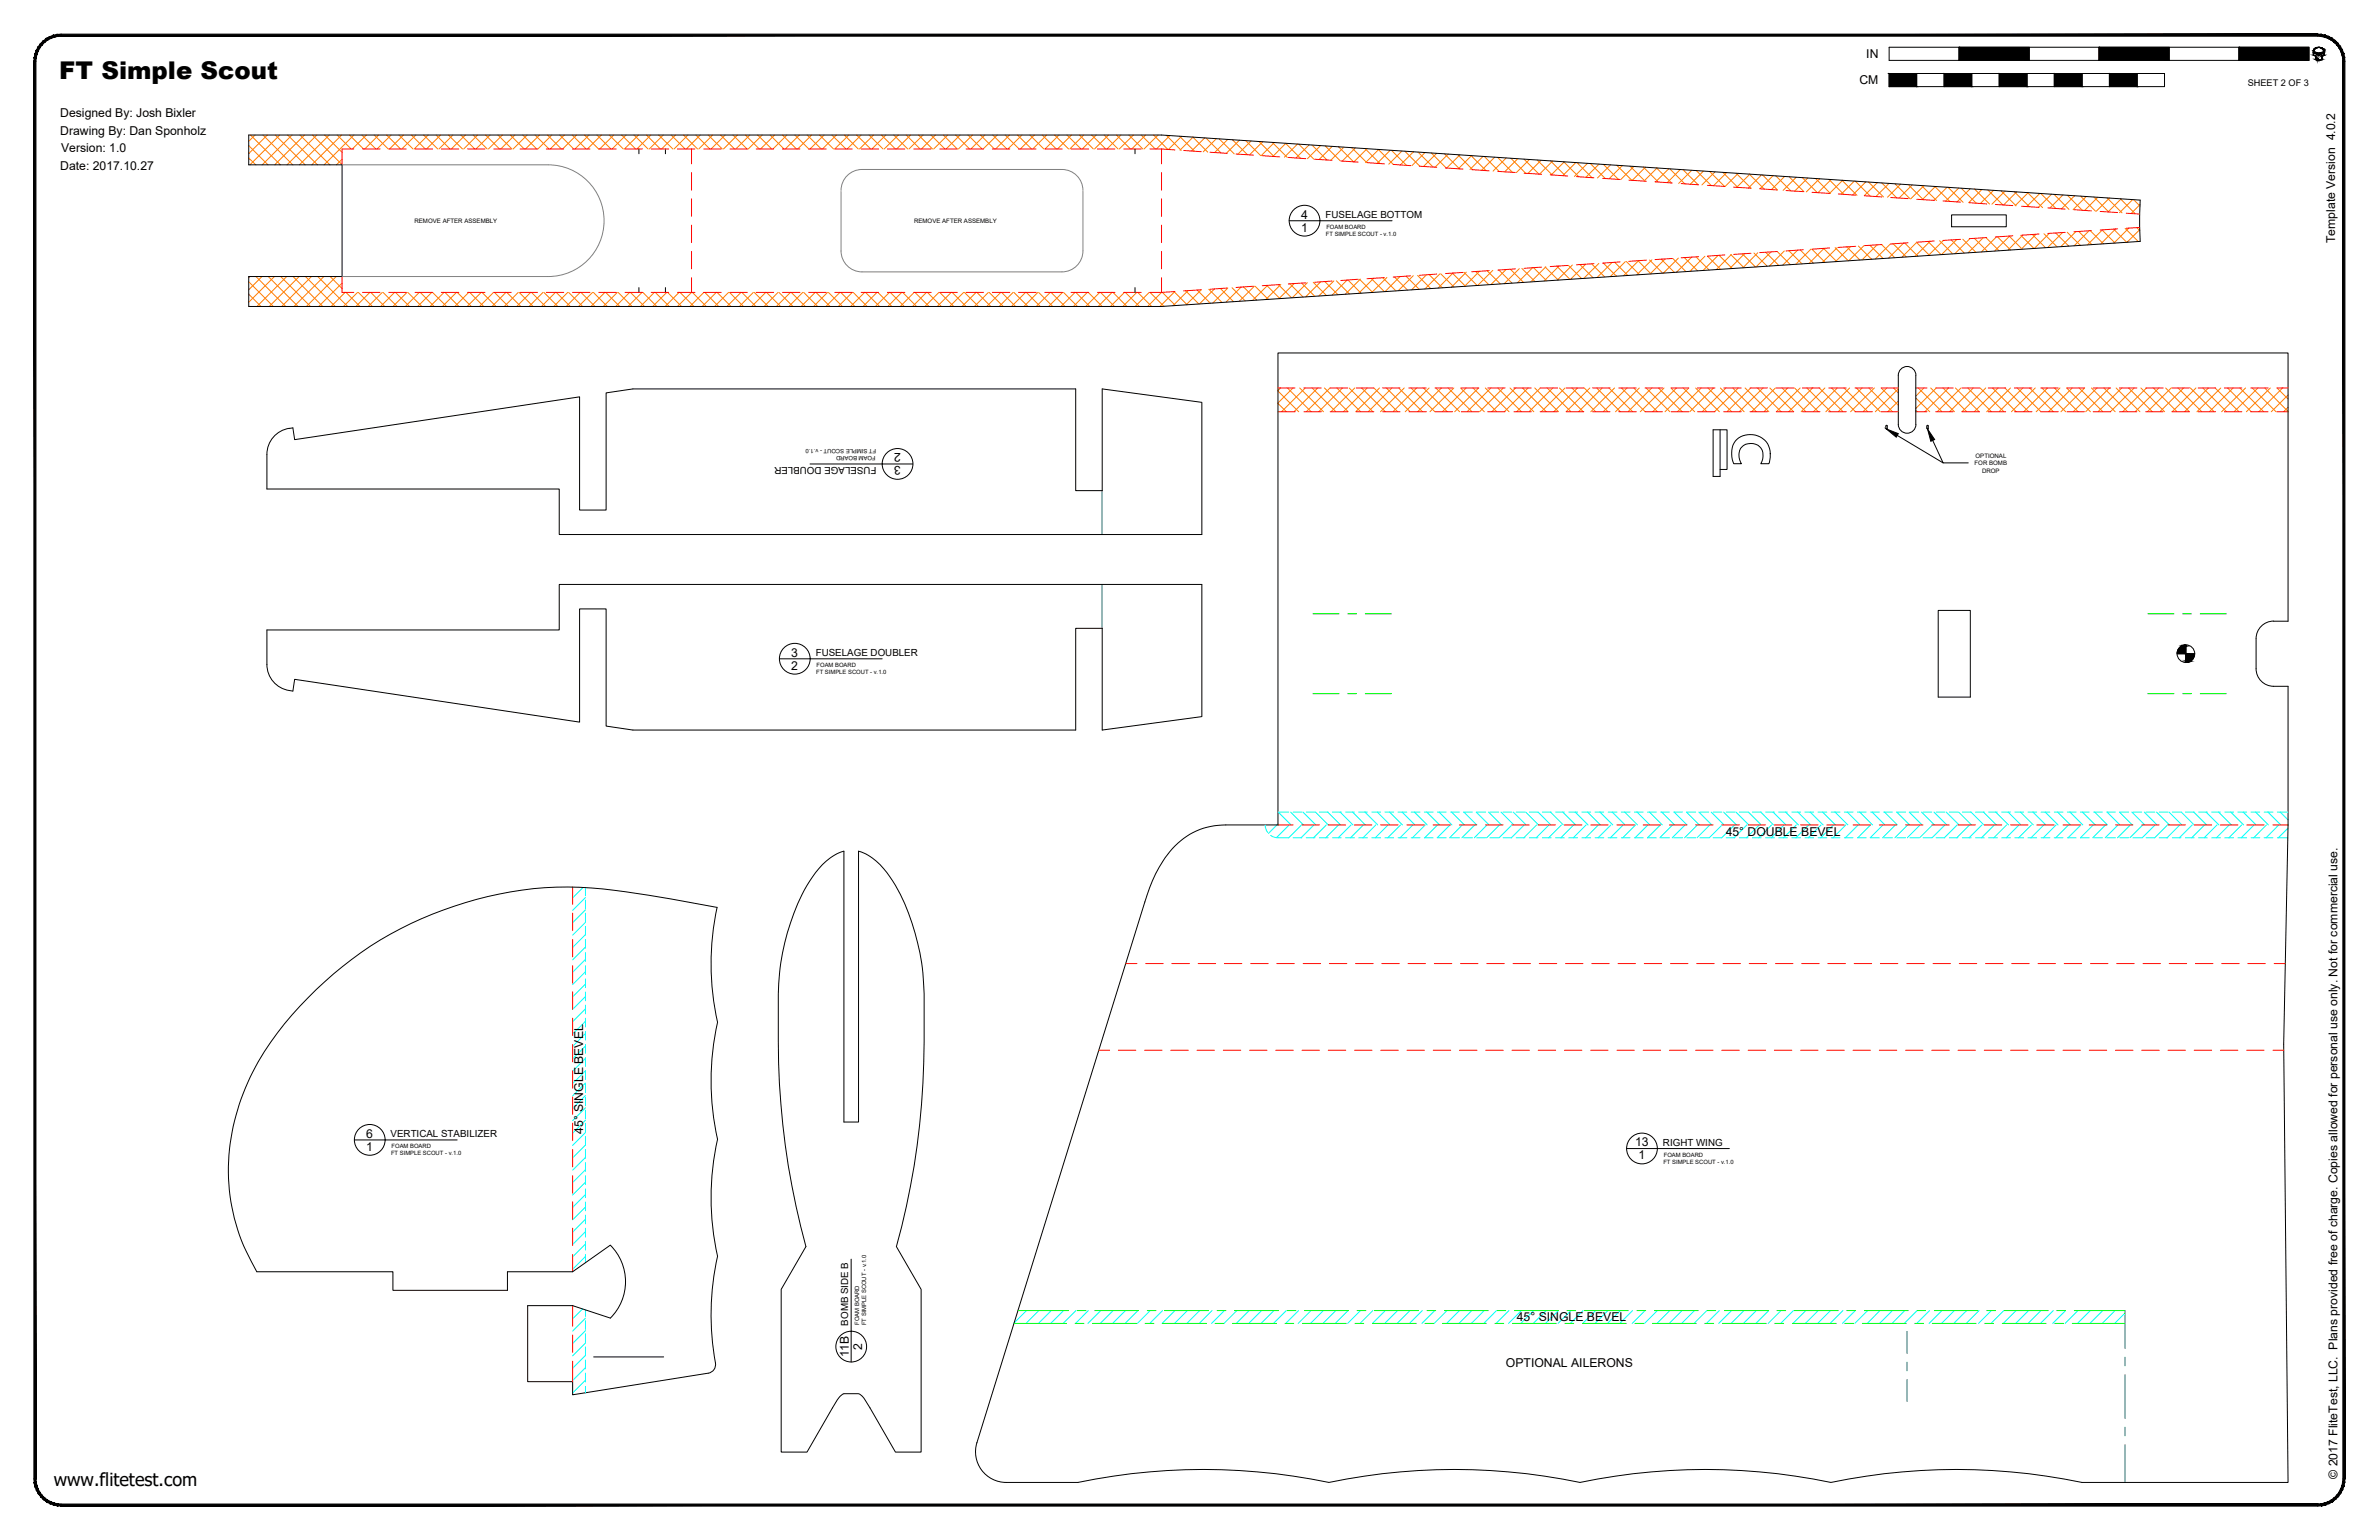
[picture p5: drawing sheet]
<svg xmlns="http://www.w3.org/2000/svg" width="864mm" height="559mm" viewBox="0 0 864 559" stroke-linecap="round" stroke-linejoin="round" font-family="sans-serif">
<defs><g id="words">
<text font-size="8.9" x="21.5" y="28.8">FT Simple Scout</text>
<text font-size="6.6" x="19.5" y="539.1">www.flitetest.com</text>
<g font-size="4.4">
<text x="677.5" y="21.1">IN</text>
<text x="675" y="30.6">CM</text>
<text x="21.9" y="42.5">Designed By: Josh Bixler</text>
<text x="21.9" y="48.9">Drawing By: Dan Sponholz</text>
<text x="22.2" y="55.2">Version: 1.0</text>
<text x="21.9" y="61.6">Date: 2017.10.27</text>
<text x="472.3" y="79.3">4</text>
<text x="472.3" y="84.1">1</text>
<text x="847.7" y="88.2" transform="rotate(-90 847.7 88.2)">Template Version 4.0.2</text>
<text x="327" y="164.4" transform="rotate(-180 327 164.4)">2</text>
<text x="327" y="169.2" transform="rotate(-180 327 169.2)">3</text>
<text x="287.2" y="238.3">3</text>
<text x="287.2" y="243">2</text>
<text x="626.4" y="303.2">45° DOUBLE BEVEL</text>
<text x="133" y="412.8">6</text>
<text x="211.7" y="411.5" transform="rotate(-90 211.7 411.5)">45° SINGLE BEVEL</text>
<text x="133" y="417.6">1</text>
<text x="593.5" y="416">13</text>
<text x="594.8" y="420.7">1</text>
<text x="550.6" y="479.4">45° SINGLE BEVEL</text>
<text x="312.9" y="489.9" transform="rotate(-90 312.9 489.9)">2</text>
<text x="308.2" y="492.6" transform="rotate(-90 308.2 492.6)">11B</text>
<text x="546.7" y="496.1">OPTIONAL AILERONS</text>
<text x="848.5" y="536.6" transform="rotate(-90 848.5 536.6)">© 2017 FliteTest, LLC. Plans provided free of charge. Copies allowed for personal use only. Not for commercial use.</text>
</g>
<g font-size="3.5">
<text x="481.2" y="79">FUSELAGE BOTTOM</text>
<text x="318.2" y="169.5" transform="rotate(-180 318.2 169.5)">FUSELAGE DOUBLER</text>
<text x="296.1" y="237.9">FUSELAGE DOUBLER</text>
<text x="141.8" y="412.5">VERTICAL STABILIZER</text>
<text x="603.7" y="415.7">RIGHT WING</text>
<text x="307.9" y="481" transform="rotate(-90 307.9 481)">BOMB SIDE B</text>
</g>
<text font-size="3.3" x="816" y="31.1">SHEET 2 OF 3</text>
<g font-size="2.2">
<text x="150.5" y="80.9">REMOVE AFTER ASSEMBLY</text>
<text x="331.8" y="80.9">REMOVE AFTER ASSEMBLY</text>
<text x="717.1" y="166.2">OPTIONAL</text>
<text x="716.8" y="168.9">FOR BOMB</text>
<text x="719.5" y="171.6">DROP</text>
</g>
<g font-size="2.1">
<text x="481.5" y="83">FOAM BOARD</text>
<text x="481.3" y="85.6">FT SIMPLE SCOUT - v.1.0</text>
<text x="317.9" y="165.4" transform="rotate(-180 317.9 165.4)">FOAM BOARD</text>
<text x="318.1" y="162.9" transform="rotate(-180 318.1 162.9)">FT SIMPLE SCOUT - v.1.0</text>
<text x="296.3" y="244.6">FT SIMPLE SCOUT - v.1.0</text>
<text x="296.4" y="242">FOAM BOARD</text>
<text x="141.9" y="419.1">FT SIMPLE SCOUT - v.1.0</text>
<text x="142.1" y="416.6">FOAM BOARD</text>
<text x="604" y="419.7">FOAM BOARD</text>
<text x="603.8" y="422.3">FT SIMPLE SCOUT - v.1.0</text>
<text x="311.9" y="480.7" transform="rotate(-90 311.9 480.7)">FOAM BOARD</text>
<text x="314.5" y="480.9" transform="rotate(-90 314.5 480.9)">FT SIMPLE SCOUT - v.1.0</text>
</g>
</g></defs>
<!-- layer: 01 CUT -->
<g fill="none" stroke="#000" stroke-width=".36">
<path d="M90.3 49h331.3l355.3 23.6-.2 5.4 .2 9.6-355.3 23.6h-331.3v-10.9h33.9v-40.5h-33.9zM231.9 54.1v1.7M241.6 54.1v1.7M412 54.1v1.7M708.4 78h19.9v4.3h-19.9zM231.9 104.4v1.7M241.6 104.4v1.7M412 104.4v1.7M695.4 136.2v17.8M695.5 136.2a3.2 3.2 0 0 0-3.2-3.2 3.2 3.2 0 0 0-3.2 3.2v17.8a3.2 3.2 0 0 0 3.2 3.2 3.2 3.2 0 0 0 3.2-3.2M436.2 146l-36.1-4.9v36.9h-9.6v-36.9h-160.8l-9.7 1.5v42.5h-9.6v-41.1l-103.4 15.5-.7-4.2a9.6 9.6 0 0 0-9.4 9.6v12.5h106.1v16.6h233.3v-48M684.6 154.6l.3-.3 .2 .3"/>
<path d="M684.6 154.6v.8l.3 .3 .2-.3v-.8M699.5 154.6l.2-.3 .3 .3M699.5 154.6v.8l.2 .3 .3-.3v-.8M703.6 221.5h11.6v31.4h-11.6zM825.3 225.4h5.3v-97.3h-366.7v171.2h-18.9a26 26 0 0 0-22.8 13 55.1 55.1 0 0 0-6.6 15l-61 196.2M825.4 225.4a6.4 6.4 0 0 0-6.4 6.4v10.9a6.4 6.4 0 0 0 6.4 6.3M825.3 249h5.3v50.3l-1.6 79.6 1.6 159h-74.8a222.6 222.6 0 0 0-91.2 0 222.4 222.4 0 0 0-91 0 222.6 222.6 0 0 0-91.2 0 222.6 222.6 0 0 0-91.1 0h-26a11.1 11.1 0 0 1-10.7-14.4M436.2 260l-36.1 4.9v-36.9h-9.6v36.9h-160.8l-9.7-1.4v-42.6h-9.6v41.1l-103.4-15.5-.7 4.3a9.7 9.7 0 0 1-9.4-9.7v-12.5h106.1v-16.5h233.3v47.9M298.5 313.8a17.4 17.4 0 0 1 7.8-4.9v98.2h5.4v-98.2a20.3 20.3 0 0 1 11.3 9.2 81 81 0 0 1 12.5 42.5 339.7 339.7 0 0 1-3.7 62.4 279.3 279.3 0 0 1-6.4 29.3l9 15.6v59h-9.3l-9.3-16a13 13 0 0 0-3.4-4.8l-.7-.4h-5.4l-.7 .4a13 13 0 0 0-3.4 4.8l-9.2 16h-9.4v-59l9-15.6a281.2 281.2 0 0 1-10.1-74.2v-17.5a81 81 0 0 1 12.5-42.5zM260.5 370.9a98 98 0 0 1-.2-41.7 393.3 393.3 0 0 0-45.7-7 133 133 0 0 0-76.5 18.9 134.4 134.4 0 0 0-44.4 44.2 75.6 75.6 0 0 0-6.8 62.9l2.4 5.8 3.9 7.5h49.4v6.7h41.6v-6.7h23.7l13.6-9.7a18.6 18.6 0 0 1 .1 26.5M260.5 371a97 97 0 0 0 0 42.4 96.9 96.9 0 0 0 0 42.4 101.5 101.5 0 0 0-.8 39.8 3.2 3.2 0 0 1-2.6 2.7M221.6 478.3l-13.7-4.5h-16.4v27.6h16.4v4.7l49.1-7.8"/>
<path d="M215.5 492.4h25.4"/>
</g>
<!-- layer: 23 NOTES -->
<g fill="none" stroke="#000" stroke-width=".36">
<path d="M468 80.1h37.3M624.4 156v16.9h-2.5v-16.9h5v14.3h-2.5M630.5 159.5a7.4 7.4 0 0 1 8.8-.8 7.4 7.4 0 0 1 3.2 8.2l-.4 1.4h-2.9a4.6 4.6 0 0 0-2.7-7.3 4.3 4.3 0 0 0-4.3 1.4 4.3 4.3 0 0 0-.7 4.4l.6 1.5h-2.7a8.5 8.5 0 0 1 1.1-8.8zM688.7 158l16.7 10M701.6 159.8l3.8 8.2h9.1M294 168.4h37.4M282.9 239.1h37.3M790.3 237.2h6.4M793.5 234v6.4M128.6 413.6h37.3M590.5 416.8h37.3M309 456.9v37.3"/>
<circle cx="473.6" cy="80.1" r="5.6"/>
<circle cx="325.8" cy="168.3" r="5.6"/>
<circle cx="288.5" cy="239" r="5.6"/>
<circle cx="793.5" cy="237.2" r="3.2"/>
<circle cx="134.2" cy="413.6" r="5.6"/>
<circle cx="596.1" cy="416.7" r="5.6"/>
<circle cx="309" cy="488.6" r="5.6"/>
</g>
<!-- layer: 05 REFERENCE -->
<g fill="none" stroke="#0f0" stroke-width=".36">
<path d="M476.6 222.7h9.5M489.3 222.7h3.1M495.6 222.7h9.5M779.7 222.7h9.5M792.3 222.7h3.2M798.7 222.7h9.5M476.6 251.7h9.5M489.3 251.7h3.1M495.6 251.7h9.5M779.7 251.7h9.5M792.3 251.7h3.2M798.7 251.7h9.5"/>
<path d="M369.6 475.6h18.3M391 475.6h3.2M397.4 475.6h15.9M416.4 475.6h3.2M422.8 475.6h15.9M441.8 475.6h3.2M448.2 475.6h15.9M467.2 475.6h3.2M473.6 475.6h15.9M492.6 475.6h3.2M499 475.6h15.9M518 475.6h3.2"/>
<path d="M524.4 475.6h15.9M543.4 475.6h3.2M549.8 475.6h15.9M568.8 475.6h3.2M575.2 475.6h15.9M594.2 475.6h3.2M600.6 475.6h15.9M619.6 475.6h3.2M626 475.6h15.9M645 475.6h3.2M651.4 475.6h15.9M670.4 475.6h3.2"/>
<path d="M676.8 475.6h15.9M695.8 475.6h3.2M702.2 475.6h15.9M721.2 475.6h3.2M727.6 475.6h15.9M746.6 475.6h3.2M753 475.6h18.3M771.4 475.6v13.7M368.1 480.2h19M390.3 480.2h3.2M396.6 480.2h15.9M415.7 480.2h3.2"/>
<path d="M422 480.2h15.9M441.1 480.2h3.2M447.4 480.2h15.9M466.5 480.2h3.2M472.8 480.2h15.9M491.9 480.2h3.2M498.2 480.2h15.9M517.3 480.2h3.2M523.6 480.2h15.9M542.7 480.2h3.2M549 480.2h15.9M568.1 480.2h3.2"/>
<path d="M574.4 480.2h15.9M593.5 480.2h3.2M599.8 480.2h15.9M618.9 480.2h3.2M625.2 480.2h15.9M644.3 480.2h3.2M650.7 480.2h15.8M669.7 480.2h3.2M676.1 480.2h15.8M692.3 483.1v8M692.3 494.3v3.1M695.1 480.2h3.2"/>
<path d="M701.5 480.2h15.8M720.5 480.2h3.2M726.9 480.2h15.8M745.9 480.2h3.2M752.3 480.2h19M771.4 492.5v3.1M771.4 498.8v15.9M692.3 500.6v7.9M771.4 517.9v3.1M771.4 524.2v13.7"/>
</g>
<!-- layer: 04 BEVEL -->
<g fill="none" stroke="#0ff" stroke-width=".36">
<path d="M459.3 299.3l.3 1.8 .5 .9M463.5 299.3l-3.1 3.1M463.9 299l.3 .3M463.9 294.7h3.9M464 294.7l4.7 4.6M468 299.3l-4.6 4.6M468.5 294.7l4.7 4.6M469.4 294.7h3.2M472.5 299.3l-4.7 4.7a9.1 9.1 0 0 1-6.5-.8h-.1M473 294.7l4.7 4.6M474.2 294.7h3.2M477 299.3l-4.7 4.7"/>
<path d="M477.5 294.7l4.7 4.6M478.9 294.7h3.2M481.5 299.3l-4.7 4.7M482 294.7l4.6 4.6M483.7 294.7h3.2M485.9 299.3l-4.6 4.7M486.5 294.7l4.7 4.6M488.5 294.7h3.1M490.5 299.3l-4.7 4.7M491 294.7l4.6 4.6M493.2 294.7h3.2M494.9 299.3l-4.6 4.7"/>
<path d="M495.5 294.7l4.6 4.6M498 294.7h3.2M499.4 299.3l-4.6 4.7M500 294.7l4.6 4.6M502.8 294.7h3.1M503.9 299.3l-4.7 4.7M504.4 294.7l4.7 4.6M507.5 294.7h3.2M508.4 299.3l-4.6 4.7M509 294.7l4.6 4.6M512.3 294.7h3.2M512.9 299.3l-4.7 4.7"/>
<path d="M513.4 294.7l4.7 4.6M517 294.7h3.2M517.4 299.3l-4.7 4.7M517.9 294.7l4.7 4.6M521.8 294.7h3.2M521.9 299.3l-4.7 4.7M522.4 294.7l4.7 4.6M526.4 299.3l-4.7 4.7M526.6 294.7h3.1M526.9 294.7l4.7 4.6M530.8 299.3l-4.6 4.7M534.5 294.7h-3.1l4.6 4.6"/>
<path d="M535.4 299.3l-4.7 4.7M535.9 294.7l4.7 4.6M536.1 294.7h3.2M539.8 299.3l-4.6 4.7M540.4 294.7l4.6 4.6M540.9 294.7h3.1M544.3 299.3l-4.6 4.7M544.9 294.7l4.6 4.6M545.6 294.7h3.2M548.8 299.3l-4.6 4.7M549.3 294.7l4.7 4.6M550.4 294.7h3.2"/>
<path d="M553.3 299.3l-4.7 4.7M553.9 294.7l4.6 4.6M555.1 294.7h3.2l4.7 4.6M557.8 299.3l-4.6 4.7M559.9 294.7h3.2M562.3 299.3l-4.7 4.7M562.8 294.7l4.7 4.6M564.7 294.7h3.1M566.8 299.3l-4.7 4.7M567.3 294.7l4.7 4.6M569.5 294.7h3.2M571.3 299.3l-4.7 4.7"/>
<path d="M571.8 294.7l4.7 4.6M574.2 294.7h3.2M575.8 299.3l-4.7 4.7M576.3 294.7l4.6 4.6M579 294.7h3.2M580.3 299.3l-4.7 4.7M580.8 294.7l4.7 4.6M583.8 294.7h3.1M584.8 299.3l-4.7 4.7M585.3 294.7l4.6 4.6M588.5 294.7h3.2M589.2 299.3l-4.6 4.7"/>
<path d="M589.8 294.7l4.6 4.6M593.3 294.7h3.2M593.7 299.3l-4.6 4.7M594.2 294.7l4.7 4.6M598.1 294.7h3.1M598.2 299.3l-4.7 4.7M598.8 294.7l4.6 4.6M602.7 299.3l-4.6 4.7h3.1M602.8 294.7h3.2M603.2 294.7l4.7 4.6M607.2 299.3l-4.7 4.7M607.6 294.7h3.2"/>
<path d="M607.7 294.7l4.7 4.6M611.7 299.3l-4.7 4.7M612.2 294.7l4.7 4.6M612.4 294.7h3.1M616.2 299.3l-4.7 4.7M616.7 294.7l4.7 4.6M617.1 294.7h3.2M620.7 299.3l-4.7 4.7M621.2 294.7l4.6 4.6M621.9 294.7h3.2M625.1 299.3l-4.6 4.7M625.7 294.7l4.7 4.6"/>
<path d="M626.6 294.7h3.2M629.7 299.3l-4.7 4.7h-3.1M630.2 294.7l4.6 4.6M631.4 294.7h3.2M634.1 299.3l-4.6 4.7M634.7 294.7l4.6 4.6M636.2 294.7h3.1M638.6 299.3l-4.6 4.7M639.2 294.7l4.6 4.6M640.9 294.7h3.2M643.1 299.3l-4.7 4.7M643.7 294.7l4.6 4.6"/>
<path d="M645.7 294.7h3.2M647.6 299.3l-4.6 4.7M648.2 294.7l4.6 4.6M650.5 294.7h3.1M652.1 299.3l-4.7 4.7M652.6 294.7l4.7 4.6M655.2 294.7h3.2M656.6 299.3l-4.7 4.7M657.1 294.7l4.7 4.6M660 294.7h3.2M661.1 299.3l-4.7 4.7M661.6 294.7l4.7 4.6"/>
<path d="M664.7 294.7h3.2M665.6 299.3l-4.7 4.7M666.1 294.7l4.7 4.6M669.5 294.7h3.2M670 299.3l-4.6 4.7M670.6 294.7l4.7 4.6M674.3 294.7h3.1M674.6 299.3l-4.7 4.7M675.1 294.7l4.7 4.6M679 299.3l-4.6 4.7M679 294.7h3.2M679.6 294.7l4.6 4.6"/>
<path d="M683.5 299.3l-4.6 4.7M683.8 294.7h3.2M684.1 294.7l4.7 4.6M688.1 299.3l-4.7 4.7M691.7 294.7h-3.1l4.6 4.6M692.5 299.3l-4.6 4.7M693.1 294.7l4.6 4.6M693.3 294.7h3.2M697 299.3l-4.6 4.7M697.5 294.7l4.7 4.6M698.1 294.7h3.2M701.5 299.3l-4.7 4.7"/>
<path d="M702 294.7l4.7 4.6M702.8 294.7h3.2M706 299.3l-4.6 4.7M706.5 294.7l4.7 4.6M707.6 294.7h3.2M710.5 299.3l-4.7 4.7M711 294.7l4.7 4.6M712.4 294.7h3.1M715 299.3l-4.7 4.7M715.5 294.7l4.7 4.6M717.1 294.7h3.2M719.5 299.3l-4.7 4.7"/>
<path d="M720 294.7l4.7 4.6M721.9 294.7h3.2M724 299.3l-4.7 4.7M724.5 294.7l4.6 4.6M726.7 294.7h3.1M728.4 299.3l-4.6 4.7M729 294.7l4.6 4.6M731.4 294.7h3.2M733 299.3l-4.7 4.7M733.5 294.7l4.6 4.6M736.2 294.7h3.2M737.4 299.3l-4.6 4.7"/>
<path d="M738 294.7l4.6 4.6M740.9 294.7h3.2M741.9 299.3l-4.6 4.7M742.4 294.7l4.7 4.6M745.7 294.7h3.2M746.4 299.3l-4.7 4.7M746.9 294.7l4.7 4.6M750.5 294.7h3.1M750.9 299.3l-4.6 4.7M751.4 294.7l4.7 4.6M755.2 294.7h3.2M755.4 299.3l-4.7 4.7"/>
<path d="M755.9 294.7l4.7 4.6M759.9 299.3l-4.7 4.7h3.2M760 294.7h3.2M760.4 294.7l4.7 4.6M764.4 299.3l-4.7 4.7M764.8 294.7h3.1M764.9 294.7l4.7 4.6M768.9 299.3l-4.7 4.7M769.4 294.7l4.6 4.6M769.5 294.7h3.2M773.3 299.3l-4.6 4.7M773.9 294.7l4.6 4.6"/>
<path d="M774.3 294.7h3.2M777.9 299.3l-4.7 4.7M778.4 294.7l4.6 4.6M779 294.7h3.2M782.3 299.3l-4.6 4.7M782.9 294.7l4.6 4.6M783.8 294.7h3.2M786.8 299.3l-4.6 4.7h-3.2M787.4 294.7l4.6 4.6M788.6 294.7h3.1M791.3 299.3l-4.7 4.7M791.8 294.7l4.7 4.6"/>
<path d="M793.3 294.7h3.2M795.8 299.3l-4.7 4.7M796.4 294.7l4.6 4.6M798.1 294.7h3.2M800.3 299.3l-4.7 4.7M800.8 294.7l4.7 4.6M802.9 294.7h3.1M804.8 299.3l-4.7 4.7M805.3 294.7l4.7 4.6M807.6 294.7h3.2M809.3 299.3l-4.7 4.7M809.8 294.7l4.7 4.6"/>
<path d="M812.4 294.7h3.2M813.8 299.3l-4.7 4.7M814.3 294.7l4.7 4.6M817.1 294.7h3.2M818.2 299.3l-4.6 4.7M818.8 294.7l4.6 4.6M821.9 294.7h3.2M822.8 299.3l-4.7 4.7M823.3 294.7l4.7 4.6M826.7 294.7h3.9M827.2 299.3l-4.6 4.7M827.8 294.7l2.8 2.8"/>
<path d="M469.4 304h3.2M474.2 304h3.2M478.9 304h3.2M483.7 304h3.2M488.5 304h3.1M493.2 304h3.2M498 304h3.2M502.8 304h3.1M507.5 304h3.2M512.3 304h3.2M517 304h3.2M521.8 304h3.2"/>
<path d="M526.6 304h3.1M531.3 304h3.2M536.1 304h3.2M540.9 304h3.1M545.6 304h3.2M550.4 304h3.2M555.1 304h3.2M559.9 304h3.2M564.7 304h3.1M569.5 304h3.2M574.2 304h3.2M579 304h3.2"/>
<path d="M583.8 304h3.1M588.5 304h3.2M593.3 304h3.2M602.8 304h3.2M607.6 304h3.2M612.4 304h3.1M617.1 304h3.2M626.6 304h3.2M631.4 304h3.2M636.2 304h3.1M640.9 304h3.2M645.7 304h3.2"/>
<path d="M650.5 304h3.1M655.2 304h3.2M660 304h3.2M664.7 304h3.2M669.5 304h3.2M674.3 304h3.1M679 304h3.2M683.8 304h3.2M688.6 304h3.1M693.3 304h3.2M698.1 304h3.2M702.8 304h3.2"/>
<path d="M707.6 304h3.2M712.4 304h3.1M717.1 304h3.2M721.9 304h3.2M726.7 304h3.1M731.4 304h3.2M736.2 304h3.2M740.9 304h3.2M745.7 304h3.2M750.5 304h3.1M760 304h3.2M764.8 304h3.1"/>
<path d="M769.5 304h3.2M774.3 304h3.2M783.8 304h3.2M788.6 304h3.1M793.3 304h3.2M798.1 304h3.2M802.9 304h3.1M807.6 304h3.2M812.4 304h3.2M817.1 304h3.2M821.9 304h3.2M826.7 304h3.9"/>
<path d="M830.5 300.5l-3.4 3.5M211.7 322l-3.8 3.8M212.5 322.1v2.9M212.5 326.6v3.2M212.5 331.4v3.2M212.5 336.1v3.2M212.5 325.7l-4.6 4.6M212.5 330.1l-4.6 4.7M212.5 334.7l-4.6 4.6M212.5 339.1l-4.6 4.7M212.5 340.9v3.2M212.5 345.7v3.1"/>
<path d="M212.5 350.4v3.2M212.5 355.2v3.2M212.5 360v3.1M212.5 343.6l-4.6 4.7M212.5 348.1l-4.6 4.7M212.5 352.6l-4.6 4.7M212.5 357.1l-4.6 4.6M212.5 364.7v3.2M212.5 369.5v3.2M212.5 374.2v3.2M212.5 379v3.2M212.5 361.6l-4.6 4.7"/>
<path d="M212.5 366.1l-4.6 4.6M212.5 370.6l-4.6 4.6M212.5 375l-4.6 4.7M212.5 379.6l-4.6 4.6M212.5 383.8v3.1M212.5 391.7v-3.2l-4.6 4.7M212.5 393.3v3.2M212.5 398.1v3.1M212.5 384l-4.6 4.7M212.5 393l-4.6 4.7M212.5 397.5l-4.6 4.7M212.5 402.8v3.2"/>
<path d="M212.5 407.6v3.2M212.5 412.3v3.2M212.5 417.1v3.2M212.5 402l-4.6 4.6M212.5 406.5l-4.6 4.7M212.5 411l-4.6 4.6M212.5 415.5l-4.6 4.6M212.5 420l-4.6 4.6M212.5 421.9v3.1M212.5 426.6v3.2M212.5 431.4v3.2M212.5 436.2v3.1"/>
<path d="M212.5 424.5l-4.6 4.6M212.5 429l-4.6 4.6M212.5 433.4l-4.6 4.7M212.5 437.9l-4.6 4.7M212.5 440.9v3.2M212.5 445.7v3.2M212.5 450.4v3.2M212.5 455.2v3M212.5 442.4l-4.6 4.7M212.5 446.9l-4.6 4.7M212.5 451.4l-4.6 4.7M212.5 455.9l-4.6 4.7"/>
<path d="M208.1 473.8l-.2 .2M211.4 475l-3.5 3.5M212.5 478.3l-4.6 4.7M212.5 475.3v2.3M212.5 479.2v3.2M372.6 475.6l-4.5 4.5M377.1 475.6l-4.7 4.6M381.6 475.6l-4.7 4.6M386.1 475.6l-4.7 4.6M390.6 475.6l-4.7 4.6M395.1 475.6l-4.7 4.6M399.6 475.6l-4.7 4.6"/>
<path d="M404.1 475.6l-4.7 4.6M408.5 475.6l-4.6 4.6M413.1 475.6l-4.7 4.6M417.5 475.6l-4.6 4.6M422 475.6l-4.6 4.6M426.5 475.6l-4.7 4.6M431 475.6l-4.6 4.6M435.5 475.6l-4.7 4.6M440 475.6l-4.7 4.6M444.5 475.6l-4.7 4.6M449 475.6l-4.7 4.6M453.4 475.6l-4.6 4.6"/>
<path d="M458 475.6l-4.7 4.6M462.4 475.6l-4.6 4.6M466.9 475.6l-4.6 4.6M471.4 475.6l-4.7 4.6M475.9 475.6l-4.6 4.6M480.4 475.6l-4.7 4.6M484.9 475.6l-4.7 4.6M489.4 475.6l-4.7 4.6M493.9 475.6l-4.7 4.6M498.3 475.6l-4.6 4.6M502.9 475.6l-4.7 4.6M507.3 475.6l-4.6 4.6"/>
<path d="M511.8 475.6l-4.6 4.6M516.3 475.6l-4.7 4.6M520.8 475.6l-4.6 4.6M525.3 475.6l-4.7 4.6M529.8 475.6l-4.7 4.6M534.3 475.6l-4.7 4.6M538.8 475.6l-4.7 4.6M543.2 475.6l-4.6 4.6M547.8 475.6l-4.7 4.6M552.3 475.6l-4.7 4.6M556.7 475.6l-4.6 4.6M561.3 475.6l-4.7 4.6"/>
<path d="M565.7 475.6l-4.6 4.6M570.2 475.6l-4.6 4.6M574.7 475.6l-4.7 4.6M579.2 475.6l-4.7 4.6M583.7 475.6l-4.7 4.6M588.2 475.6l-4.7 4.6M592.7 475.6l-4.7 4.6M597.2 475.6l-4.7 4.6M601.6 475.6l-4.6 4.6M606.1 475.6l-4.6 4.6M610.6 475.6l-4.6 4.6M615.1 475.6l-4.6 4.6"/>
<path d="M619.6 475.6l-4.7 4.6M624.1 475.6l-4.7 4.6M628.6 475.6l-4.7 4.6M633.1 475.6l-4.7 4.6M637.6 475.6l-4.7 4.6M642.1 475.6l-4.7 4.6M646.5 475.6l-4.6 4.6M651 475.6l-4.6 4.6M655.5 475.6l-4.7 4.6M660 475.6l-4.6 4.6M664.5 475.6l-4.7 4.6M669 475.6l-4.7 4.6"/>
<path d="M673.5 475.6l-4.7 4.6M678 475.6l-4.7 4.6M682.5 475.6l-4.7 4.6M687 475.6l-4.7 4.6M691.4 475.6l-4.6 4.6M695.9 475.6l-4.6 4.6M700.5 475.6l-4.7 4.6M704.9 475.6l-4.6 4.6M709.4 475.6l-4.6 4.6M713.9 475.6l-4.7 4.6M718.4 475.6l-4.6 4.6M722.9 475.6l-4.7 4.6"/>
<path d="M727.4 475.6l-4.7 4.6M731.9 475.6l-4.7 4.6M736.4 475.6l-4.7 4.6M740.8 475.6l-4.6 4.6M745.4 475.6l-4.7 4.6M749.8 475.6l-4.6 4.6M754.3 475.6l-4.6 4.6M758.8 475.6l-4.7 4.6M763.3 475.6l-4.6 4.6M767.8 475.6l-4.7 4.6M771.4 476.4l-3.8 3.8M212.5 482.8l-4.6 4.7"/>
<path d="M212.5 487.3l-4.6 4.7M212.5 491.8l-4.6 4.7M212.5 496.3l-4.6 4.7M212.5 484v3.2M212.5 488.7v3.2M212.5 493.5v3.2M212.5 498.3v3.1M212.5 500.8l-4.6 4.7M212.5 505.3l-.1 .1M212.5 503v2.4"/>
</g>
<!-- layer: 02 SCORE -->
<g fill="none" stroke="#f00" stroke-width=".36">
<path d="M128.4 54.1h-4.2v5.7M131.6 54.1h6.4M141.1 54.1h6.4M150.7 54.1h6.3M160.2 54.1h6.3M169.7 54.1h6.4M179.2 54.1h6.4M188.8 54.1h6.3M198.3 54.1h6.3M207.8 54.1h6.4M217.3 54.1h6.4M226.9 54.1h6.3"/>
<path d="M236.4 54.1h6.3M245.9 54.1h6.4M251 54.1v5.4M255.4 54.1h6.4M265 54.1h6.3M274.5 54.1h6.3M284 54.1h6.4M293.5 54.1h6.4M303.1 54.1h6.3M312.6 54.1h6.4M322.1 54.1h6.4M331.7 54.1h6.3"/>
<path d="M341.2 54.1h6.3M350.7 54.1h6.4M360.2 54.1h6.4M369.8 54.1h6.3M379.3 54.1h6.3M388.8 54.1h6.4M398.4 54.1h6.3M407.9 54.1h6.4M417.4 54.1h4.2M421.6 54.1v5.4M421.6 54.1l4.9 .3M429.7 54.6l6.3 .4"/>
<path d="M439.2 55.2l6.3 .4M448.7 55.9l6.3 .4M458.2 56.5l6.4 .4M467.7 57.1l6.3 .5M477.2 57.8l6.4 .4M486.7 58.4l6.3 .4M496.2 59l6.4 .5M505.7 59.7l6.4 .4M251 62.6v6.4M251 72.2v6.3M421.6 62.6v6.4M421.6 72.2v6.3"/>
<path d="M515.2 60.3l6.4 .4M524.7 61l6.4 .3M534.3 61.5l6.3 .5M543.7 62.2l6.4 .4M553.3 62.8l6.3 .4M562.7 63.4l6.4 .5M572.3 64.1l6.3 .4M581.8 64.7l6.3 .4M591.3 65.4l6.3 .4M600.8 66l6.3 .4M610.3 66.6l6.3 .5M619.8 67.3l6.3 .3"/>
<path d="M629.3 67.9l6.3 .4M638.8 68.5l6.3 .4M648.3 69.1l6.3 .4M657.8 69.8l6.3 .4M667.3 70.4l6.4 .4M676.8 71l6.3 .5M686.3 71.7l6.4 .4M695.8 72.3l6.3 .4M705.3 72.9l6.4 .5M714.8 73.6l6.4 .4M724.3 74.2l6.4 .4M733.8 74.8l6.4 .4"/>
<path d="M743.4 75.4l6.3 .5M752.8 76.1l6.4 .4M762.4 76.7l6.3 .4M771.9 77.4l4.8 .3M251 81.7v6.3M251 91.2v6.4M421.6 81.7v6.3M421.6 91.2v6.4M521.6 99.5l-6.4 .4M531.1 98.9l-6.4 .4M540.6 98.2l-6.3 .4M550.1 97.6l-6.4 .4"/>
<path d="M559.6 96.9l-6.3 .5M569.1 96.3l-6.4 .4M578.6 95.7l-6.3 .4M588.1 95l-6.3 .5M597.6 94.4l-6.3 .4M607.1 93.8l-6.3 .4M616.6 93.1l-6.3 .4M626.1 92.5l-6.3 .5M635.6 91.9l-6.3 .4M645.1 91.3l-6.3 .4M654.6 90.6l-6.3 .5M664.1 90l-6.3 .4"/>
<path d="M673.7 89.4l-6.4 .4M683.1 88.7l-6.3 .4M692.7 88.1l-6.4 .4M702.1 87.4l-6.3 .5M711.7 86.8l-6.4 .4M721.2 86.2l-6.4 .4M730.7 85.6l-6.4 .4M740.2 84.9l-6.4 .5M749.7 84.3l-6.3 .4M759.2 83.7l-6.4 .4M768.7 83l-6.3 .5M776.7 82.5l-4.8 .3"/>
<path d="M124.2 100.3v5.8h4.2M131.6 106.1h6.4M141.1 106.1h6.4M150.7 106.1h6.3M160.2 106.1h6.3M169.7 106.1h6.4M179.2 106.1h6.4M188.8 106.1h6.3M198.3 106.1h6.3M207.8 106.1h6.4M217.3 106.1h6.4M226.9 106.1h6.3"/>
<path d="M236.4 106.1h6.3M245.9 106.1h6.4M251 100.7v5.4M255.4 106.1h6.4M265 106.1h6.3M274.5 106.1h6.3M284 106.1h6.4M293.5 106.1h6.4M303.1 106.1h6.3M312.6 106.1h6.4M322.1 106.1h6.4M331.7 106.1h6.3"/>
<path d="M341.2 106.1h6.3M350.7 106.1h6.4M360.2 106.1h6.4M369.8 106.1h6.3M379.3 106.1h6.3M388.8 106.1h6.4M398.4 106.1h6.3M407.9 106.1h6.4M417.4 106.1h4.2M421.6 100.7v5.4M426.5 105.8l-4.9 .3M436 105.2l-6.3 .4"/>
<path d="M445.5 104.5l-6.3 .5M455 103.9l-6.3 .4M464.6 103.3l-6.4 .4M474 102.6l-6.3 .4M483.6 102l-6.4 .4M493 101.3l-6.3 .5M502.6 100.7l-6.4 .4M512.1 100.1l-6.4 .4M463.9 140.8h6.2M464 149.4h6.2M473.3 140.8h6.3M473.3 149.4h6.4"/>
<path d="M482.8 140.8h6.4M482.9 149.4h6.3M492.3 140.8h6.4M492.4 149.4h6.3M501.9 140.8h6.3M501.9 149.4h6.4M511.4 140.8h6.3M511.4 149.4h6.4M520.9 140.8h6.4M521 149.4h6.3M530.5 149.4h6.3M530.5 140.8h6.3"/>
<path d="M540 149.4h6.4M540 140.8h6.4M549.5 149.4h6.4M549.5 140.8h6.4M559.1 149.4h6.3M559.1 140.8h6.3M568.6 149.4h6.3M568.6 140.8h6.3M578.1 149.4h6.4M578.1 140.8h6.4M587.6 149.4h6.4M587.6 140.8h6.4"/>
<path d="M597.2 149.4h6.3M597.2 140.8h6.3M606.7 149.4h6.3M606.7 140.8h6.3M616.2 149.4h6.4M616.2 140.8h6.4M625.7 149.4h6.4M625.7 140.8h6.4M635.3 149.4h6.3M635.3 140.8h6.3M644.8 149.4h6.3M644.8 140.8h6.3"/>
<path d="M654.3 149.4h6.4M654.3 140.8h6.4M663.8 149.4h6.4M663.8 140.8h6.4M673.4 149.4h6.3M673.4 140.8h6.3M682.9 149.4h6.2M682.9 140.8h6.2M695.4 149.4h4.1M695.4 140.8h4.1M702.7 149.4h6.3M702.7 140.8h6.3"/>
<path d="M712.2 149.4h6.4M712.2 140.8h6.4M721.7 149.4h6.4M721.7 140.8h6.4M731.3 149.4h6.3M731.3 140.8h6.3M740.8 149.4h6.3M740.8 140.8h6.3M750.3 149.4h6.4M750.3 140.8h6.4M759.8 149.4h6.4M759.8 140.8h6.4"/>
<path d="M769.4 149.4h6.3M769.4 140.8h6.3M778.9 149.4h6.3M778.9 140.8h6.3M788.4 149.4h6.4M788.4 140.8h6.4M797.9 149.4h6.4M797.9 140.8h6.4M807.5 149.4h6.3M807.5 140.8h6.3M817 149.4h6.3M817 140.8h6.3"/>
<path d="M826.5 149.4h4.1M826.5 140.8h4.1M463.9 299.3h5.5M472.6 299.3h6.3M482.1 299.3h6.4M491.6 299.3h6.4M501.2 299.3h6.3M510.7 299.3h6.3M520.2 299.3h6.4M529.7 299.3h6.4M539.3 299.3h6.3M548.8 299.3h6.3"/>
<path d="M558.3 299.3h6.4M567.8 299.3h6.4M577.4 299.3h6.4M586.9 299.3h6.4M596.5 299.3h6.3M606 299.3h6.4M615.5 299.3h6.4M625.1 299.3h6.3M634.6 299.3h6.3M644.1 299.3h6.4M653.6 299.3h6.4M663.2 299.3h6.3"/>
<path d="M672.7 299.3h6.3M682.2 299.3h6.4M691.7 299.3h6.4M701.3 299.3h6.3M710.8 299.3h6.3M720.3 299.3h6.4M729.8 299.3h6.4M739.4 299.3h6.3M748.9 299.3h6.3M758.4 299.3h6.4M767.9 299.3h6.4M777.5 299.3h6.3"/>
<path d="M787 299.3h6.3M796.5 299.3h6.4M806 299.3h6.4M815.6 299.3h6.3M825.1 299.3h5.5M207.9 321.9v6.3M207.9 331.3v6.4M207.9 340.9v6.3M207.9 350.4v6.3M207.9 359.9v6.4M408.6 349.6h4.1M415.9 349.6h6.3"/>
<path d="M425.4 349.6h6.4M434.9 349.6h6.4M444.5 349.6h6.3M454 349.6h6.3M463.5 349.6h6.4M473 349.6h6.4M482.6 349.6h6.3M492.1 349.6h6.3M501.6 349.6h6.4M511.1 349.6h6.4M520.7 349.6h6.3M530.2 349.6h6.3"/>
<path d="M539.7 349.6h6.4M549.2 349.6h6.4M558.8 349.6h6.3M568.3 349.6h6.3M577.8 349.6h6.4M587.3 349.6h6.4M596.9 349.6h6.3M606.4 349.6h6.3M615.9 349.6h6.4M625.4 349.6h6.4M635 349.6h6.3M644.5 349.6h6.3"/>
<path d="M654 349.6h6.4M663.5 349.6h6.4M673.1 349.6h6.3M682.6 349.6h6.3M692.2 349.6h6.3M701.7 349.6h6.4M711.2 349.6h6.4M720.8 349.6h6.3M730.3 349.6h6.3M739.8 349.6h6.4M749.3 349.6h6.4M758.9 349.6h6.3"/>
<path d="M768.4 349.6h6.3M777.9 349.6h6.4M787.4 349.6h6.4M797 349.6h6.3M806.5 349.6h6.3M816 349.6h6.4M825.5 349.6h4.1M207.9 369.4v6.4M207.9 379v6.3M207.9 388.5v6.3M207.9 398v6.4M398.9 381.1h3.9"/>
<path d="M406 381.1h6.3M415.5 381.1h6.3M425 381.1h6.4M434.5 381.1h6.4M444.1 381.1h6.3M453.6 381.1h6.3M463.1 381.1h6.4M472.6 381.1h6.4M482.2 381.1h6.3M491.7 381.1h6.3M501.2 381.1h6.4M510.7 381.1h6.4"/>
<path d="M520.3 381.1h6.3M529.8 381.1h6.3M539.3 381.1h6.4M548.8 381.1h6.4M558.4 381.1h6.3M567.9 381.1h6.3M577.4 381.1h6.4M586.9 381.1h6.4M596.5 381.1h6.3M606 381.1h6.4M615.5 381.1h6.4M625.1 381.1h6.3"/>
<path d="M634.6 381.1h6.3M644.1 381.1h6.4M653.6 381.1h6.4M663.2 381.1h6.3M672.7 381.1h6.3M682.2 381.1h6.4M691.7 381.1h6.4M701.3 381.1h6.3M710.8 381.1h6.3M720.3 381.1h6.4M729.8 381.1h6.4M739.4 381.1h6.3"/>
<path d="M748.9 381.1h6.3M758.4 381.1h6.4M767.9 381.1h6.4M777.5 381.1h6.3M787 381.1h6.3M796.5 381.1h6.4M806 381.1h6.4M815.6 381.1h6.3M825.1 381.1h3.9M207.9 407.5v6.4M207.9 417.1v6.3M207.9 426.6v6.3"/>
<path d="M207.9 436.1v6.4M207.9 445.6v6.4M207.9 455.2v6.3M207.9 473.8v7.4M207.9 484.4v6.3M207.9 493.9v7.5"/>
</g>
<!-- layer: 06 CAVITY -->
<g fill="none" stroke="#ff7f00" stroke-width=".36">
<path d="M90.3 57.3l2.5 2.5M90.3 52.8l7 7M90.9 49l10.9 10.8M92.6 49l-2.3 2.3M95.5 49l10.8 10.8M97 49l-6.7 6.7M99.9 49l10.9 10.8M101.6 49l-10.9 10.8M104.4 49l10.8 10.8M106 49l-10.8 10.8M108.9 49l10.9 10.8M110.5 49l-10.8 10.8"/>
<path d="M113.4 49l10.8 10.8M115 49l-10.8 10.8M117.9 49l6.3 6.3M119.5 49l-10.8 10.8M122.4 49l5.1 5.1M124 49l-10.8 10.8M124.2 57.8l-2.1 2M126.9 49l5.1 5.1M128.5 49l-10.8 10.8M131.4 49l5 5.1M133 49l-5.1 5.1M135.8 49l5.1 5.1"/>
<path d="M137.5 49l-5.1 5.1M140.3 49l5.1 5.1M142 49l-5.1 5.1M144.8 49l5.1 5.1M146.5 49l-5.1 5.1M149.3 49l5.1 5.1M151 49l-5.1 5.1M153.8 49l5.1 5.1M155.4 49l-5 5.1M158.3 49l5.1 5.1M159.9 49l-5.1 5.1M162.8 49l5.1 5.1"/>
<path d="M164.4 49l-5 5.1M167.3 49l5 5.1M168.9 49l-5.1 5.1M171.8 49l5.1 5.1M173.4 49l-5.1 5.1M176.3 49l5 5.1M177.9 49l-5.1 5.1M180.8 49l5 5.1M182.4 49l-5.1 5.1M185.2 49l5.1 5.1M186.9 49l-5.1 5.1M189.8 49l5 5.1"/>
<path d="M191.4 49l-5.1 5.1M194.2 49l5.1 5.1M195.9 49l-5.1 5.1M198.7 49l5.1 5.1M200.3 49l-5 5.1M203.2 49l5.1 5.1M204.8 49l-5.1 5.1M207.7 49l5.1 5.1M209.3 49l-5.1 5.1M212.2 49l5.1 5.1M213.8 49l-5.1 5.1M216.7 49l5.1 5.1"/>
<path d="M218.3 49l-5.1 5.1M221.2 49l5.1 5.1M222.8 49l-5.1 5.1M225.7 49l5 5.1M227.3 49l-5.1 5.1M230.1 49l5.2 5.1M231.8 49l-5.1 5.1M234.7 49l5 5.1M236.2 49l-5 5.1M239.1 49l5.1 5.1M240.8 49l-5.1 5.1M243.6 49l5.1 5.1"/>
<path d="M245.2 49l-5 5.1M248.1 49l5.1 5.1M249.7 49l-5 5.1M252.6 49l5.1 5.1M254.2 49l-5.1 5.1M257.1 49l5.1 5.1M258.7 49l-5 5.1M261.6 49l5.1 5.1M263.2 49l-5.1 5.1M266.1 49l5.1 5.1M267.7 49l-5.1 5.1M270.6 49l5 5.1"/>
<path d="M272.2 49l-5.1 5.1M275 49l5.2 5.1M276.7 49l-5.1 5.1M279.6 49l5 5.1M281.2 49l-5.1 5.1M284 49l5.1 5.1M285.7 49l-5.1 5.1M288.5 49l5.1 5.1M290.2 49l-5.1 5.1M293 49l5.1 5.1M294.6 49l-5 5.1M297.5 49l5.1 5.1"/>
<path d="M299.2 49l-5.2 5.1M302 49l5.1 5.1M303.6 49l-5 5.1M306.5 49l5.1 5.1M308.1 49l-5.1 5.1M311 49l5.1 5.1M312.6 49l-5.1 5.1M315.5 49l5 5.1M317.1 49l-5.1 5.1M319.9 49l5.2 5.1M321.6 49l-5.1 5.1M324.5 49l5 5.1"/>
<path d="M326.1 49l-5.1 5.1M329 49l5 5.1M330.6 49l-5.1 5.1M333.4 49l5.1 5.1M335.1 49l-5.1 5.1M338 49l5 5.1M339.5 49l-5 5.1M342.4 49l5.1 5.1M344.1 49l-5.2 5.1M346.9 49l5.1 5.1M348.5 49l-5 5.1M351.4 49l5.1 5.1"/>
<path d="M353 49l-5.1 5.1M355.9 49l5.1 5.1M357.5 49l-5.1 5.1M360.4 49l5.1 5.1M362 49l-5.1 5.1M364.9 49l5.1 5.1M366.5 49l-5.1 5.1M369.4 49l5.1 5.1M371 49l-5.1 5.1M373.9 49l5 5.1M375.5 49l-5.1 5.1M378.3 49l5.1 5.1"/>
<path d="M380 49l-5.1 5.1M382.8 49l5.1 5.1M384.4 49l-5 5.1M387.3 49l5.1 5.1M389 49l-5.1 5.1M391.8 49l5.1 5.1M393.4 49l-5 5.1M396.3 49l5.1 5.1M397.9 49l-5 5.1M400.8 49l5.1 5.1M402.4 49l-5.1 5.1M405.3 49l5.1 5.1"/>
<path d="M406.9 49l-5 5.1M409.8 49l5 5.1M411.4 49l-5.1 5.1M414.3 49l5.1 5.1M415.9 49l-5.1 5.1M418.8 49l5.2 5.3M420.4 49l-5.1 5.1M423.4 49.1l5.4 5.5M424.7 49.2l-4.9 4.9M428.2 49.4l5.4 5.5M428.9 49.5l-4.8 4.8M433 49.7l5.4 5.5"/>
<path d="M433.1 49.7l-4.8 4.8M437.3 50l-4.7 4.8M437.8 50.1l5.4 5.4M441.5 50.3l-4.7 4.8M442.6 50.4l5.4 5.4M445.7 50.6l-4.8 4.7M447.4 50.7l5.5 5.4M449.9 50.9l-4.7 4.7M452.2 51l5.5 5.5M454.1 51.2l-4.7 4.7M457 51.3l5.5 5.5M458.4 51.4l-4.8 4.8"/>
<path d="M461.8 51.7l5.5 5.4M462.6 51.7l-4.8 4.8M466.6 52l5.5 5.4M466.8 52l-4.8 4.8M471 52.3l-4.8 4.7M471.5 52.3l5.4 5.4M475.2 52.6l-4.7 4.7M476.3 52.6l5.4 5.5M479.4 52.8l-4.8 4.8M481.1 53l5.4 5.4M483.6 53.1l-4.8 4.8M485.9 53.3l5.4 5.4"/>
<path d="M487.8 53.4l-4.7 4.8M490.7 53.6l5.5 5.4M492 53.7l-4.7 4.7M495.5 53.9l5.5 5.5M496.3 54l-4.8 4.7M500.3 54.2l5.5 5.5M500.5 54.3l-4.8 4.7M504.7 54.5l-4.8 4.8M505.1 54.6l5.5 5.4M508.9 54.8l-4.8 4.8M510 54.9l5.4 5.4M513.1 55.1l-4.8 4.8"/>
<path d="M514.8 55.2l5.4 5.4M517.3 55.3l-4.8 4.8M519.6 55.5l5.4 5.5M521.5 55.6l-4.8 4.8M524.4 55.8l5.4 5.4M525.7 55.9l-4.7 4.8M529.2 56.1l5.4 5.5M529.9 56.2l-4.7 4.8M534 56.5l5.4 5.4M534.2 56.5l-4.8 4.7M538.4 56.7l-4.8 4.8M538.8 56.8l5.4 5.4"/>
<path d="M542.6 57l-4.8 4.8M543.6 57.1l5.4 5.4M546.8 57.3l-4.8 4.8M548.5 57.4l5.4 5.5M551 57.6l-4.8 4.7M553.2 57.7l5.5 5.5M555.2 57.9l-4.8 4.7M558 58.1l5.5 5.4M559.4 58.2l-4.7 4.7M562.8 58.4l5.5 5.4M563.6 58.4l-4.7 4.8M567.7 58.7l5.4 5.4"/>
<path d="M567.8 58.7l-4.7 4.8M572.1 59l-4.8 4.7M572.5 59l5.4 5.5M576.3 59.3l-4.8 4.7M577.3 59.3l5.4 5.5M580.5 59.6l-4.8 4.7M582.1 59.7l5.4 5.4M584.7 59.8l-4.8 4.8M586.9 60l5.5 5.4M588.9 60.1l-4.8 4.8M591.7 60.3l5.5 5.5M593.1 60.4l-4.8 4.8"/>
<path d="M596.5 60.6l5.5 5.5M597.3 60.7l-4.7 4.7M601.3 61l5.5 5.4M601.5 61l-4.7 4.7M605.8 61.2l-4.8 4.8M606.1 61.2l5.5 5.5M610 61.5l-4.8 4.8M611 61.6l5.4 5.4M614.1 61.8l-4.7 4.8M615.8 61.9l5.4 5.5M618.4 62.1l-4.8 4.8M620.6 62.2l5.4 5.4"/>
<path d="M622.6 62.3l-4.8 4.8M625.4 62.5l5.5 5.5M626.8 62.6l-4.8 4.8M630.2 62.8l5.5 5.5M631 62.9l-4.8 4.7M635 63.2l5.4 5.4M635.2 63.2l-4.7 4.7M639.4 63.5l-4.7 4.7M639.8 63.5l5.4 5.4M643.7 63.7l-4.8 4.8M644.6 63.8l5.5 5.4M647.8 64l-4.7 4.8"/>
<path d="M649.5 64.1l5.4 5.5M652 64.3l-4.7 4.8M654.3 64.5l5.4 5.4M656.3 64.6l-4.8 4.7M659.1 64.8l5.4 5.4M660.5 64.9l-4.8 4.7M663.9 65.1l5.4 5.4M664.7 65.2l-4.8 4.7M668.7 65.4l5.4 5.5M668.9 65.4l-4.8 4.8M673.1 65.7l-4.7 4.8M673.5 65.7l5.4 5.5"/>
<path d="M677.3 66l-4.7 4.7M678.3 66.1l5.4 5.4M681.5 66.3l-4.8 4.7M683.1 66.4l5.5 5.4M685.7 66.6l-4.7 4.7M687.9 66.7l5.5 5.4M689.9 66.8l-4.7 4.8M692.7 67l5.5 5.5M694.2 67.1l-4.8 4.8M697.5 67.4l5.5 5.4M698.4 67.4l-4.8 4.8M702.3 67.6l5.5 5.5"/>
<path d="M702.6 67.6l-4.8 4.8M706.8 67.9l-4.8 4.8M707.2 67.9l5.4 5.5M711 68.2l-4.7 4.8M712 68.3l5.4 5.5M715.2 68.5l-4.8 4.8M716.8 68.6l5.4 5.4M719.4 68.8l-4.8 4.8M721.6 68.9l5.5 5.4M723.6 69.1l-4.7 4.8M726.4 69.2l5.5 5.5M727.8 69.3l-4.7 4.8"/>
<path d="M731.2 69.6l5.5 5.4M732.1 69.6l-4.8 4.8M736 69.9l5.5 5.4M736.3 69.9l-4.8 4.7M740.5 70.2l-4.8 4.7M740.8 70.2l5.5 5.4M744.7 70.5l-4.7 4.7M745.7 70.5l5.4 5.5M748.9 70.7l-4.8 4.8M750.5 70.8l5.4 5.5M753.1 71l-4.8 4.8M755.3 71.2l5.4 5.4"/>
<path d="M757.3 71.3l-4.7 4.8M760.1 71.5l5.4 5.4M761.5 71.6l-4.7 4.7M764.9 71.8l5.4 5.4M765.7 71.9l-4.7 4.7M769.7 72.1l5.4 5.5M770 72.2l-4.8 4.7M774.2 72.4l-4.8 4.8M774.5 72.5l2.4 2.3M776.9 74.2l-3.3 3.3M514.6 99.9l4.8 4.8M517.8 99.7l-5.4 5.5"/>
<path d="M518.8 99.6l4.7 4.8M522.7 99.4l-5.5 5.5M523 99.4l4.8 4.7M527.2 99.1l4.8 4.8M527.5 99.1l-5.4 5.4M531.4 98.8l4.8 4.8M532.3 98.8l-5.4 5.4M535.7 98.5l4.7 4.8M537.1 98.4l-5.4 5.5M539.9 98.3l4.7 4.7M541.9 98.1l-5.5 5.5M544.1 98l4.7 4.7"/>
<path d="M546.7 97.8l-5.4 5.4M548.3 97.7l4.8 4.8M551.5 97.5l-5.4 5.4M552.5 97.4l4.7 4.8M556.3 97.2l-5.4 5.4M556.7 97.1l4.7 4.8M560.9 96.9l4.8 4.7M561.2 96.8l-5.5 5.5M565.1 96.6l4.8 4.7M566 96.5l-5.5 5.5M569.3 96.3l4.8 4.7M570.8 96.2l-5.5 5.4"/>
<path d="M573.6 96l4.7 4.8M575.6 95.9l-5.5 5.4M577.8 95.7l4.7 4.8M580.4 95.6l-5.5 5.4M582 95.4l4.8 4.8M585.2 95.2l-5.4 5.5M586.2 95.2l4.7 4.7M590 94.9l-5.4 5.4M590.4 94.9l4.7 4.7M594.6 94.6l4.8 4.8M594.8 94.6l-5.4 5.4M598.8 94.3l4.8 4.8"/>
<path d="M599.6 94.3l-5.4 5.4M603 94l4.8 4.8M604.5 93.9l-5.5 5.5M607.2 93.8l4.8 4.8M609.3 93.6l-5.5 5.5M611.5 93.5l4.7 4.8M614.1 93.3l-5.5 5.5M615.7 93.2l4.7 4.8M618.9 93l-5.5 5.5M619.8 93l4.8 4.7M623.7 92.7l-5.4 5.4M624.1 92.7l4.7 4.7"/>
<path d="M628.3 92.4l4.7 4.7M628.5 92.4l-5.4 5.4M632.5 92.1l4.8 4.8M633.3 92.1l-5.4 5.4M636.7 91.8l4.8 4.8M638.1 91.7l-5.4 5.5M640.9 91.5l4.8 4.8M642.9 91.4l-5.4 5.4M645.1 91.3l4.8 4.7M647.7 91.1l-5.4 5.4M649.4 91l4.7 4.7M652.5 90.8l-5.4 5.4"/>
<path d="M653.5 90.7l4.8 4.8M657.3 90.4l-5.4 5.5M657.7 90.4l4.8 4.8M662 90.1l4.7 4.8M662.2 90.1l-5.5 5.5M666.2 89.9l4.7 4.7M667 89.8l-5.5 5.4M670.4 89.6l4.8 4.7M671.8 89.5l-5.5 5.4M674.6 89.3l4.8 4.7M676.6 89.2l-5.5 5.4M678.8 89l4.8 4.8"/>
<path d="M681.4 88.8l-5.4 5.5M683 88.7l4.8 4.8M686.2 88.5l-5.4 5.4M687.2 88.4l4.8 4.8M691 88.2l-5.4 5.4M691.4 88.2l4.8 4.8M695.6 87.9l4.8 4.8M695.8 87.9l-5.4 5.4M699.9 87.6l4.7 4.8M700.7 87.5l-5.5 5.5M704.1 87.3l4.7 4.8M705.5 87.2l-5.5 5.5"/>
<path d="M708.3 87l4.8 4.8M710.3 86.9l-5.5 5.5M712.5 86.8l4.8 4.8M715.1 86.6l-5.5 5.5M716.7 86.5l4.8 4.8M719.9 86.3l-5.4 5.4M720.9 86.2l4.8 4.8M724.7 86l-5.4 5.4M725.1 86l4.8 4.7M729.3 85.7l4.8 4.7M729.5 85.7l-5.4 5.4M733.6 85.4l4.7 4.7"/>
<path d="M734.3 85.3l-5.4 5.5M737.8 85.1l4.7 4.8M739.1 85l-5.4 5.5M742 84.8l4.7 4.8M743.9 84.7l-5.4 5.4M746.2 84.5l4.8 4.8M748.7 84.4l-5.4 5.4M750.4 84.3l4.8 4.7M753.5 84.1l-5.4 5.4M754.6 84l4.7 4.7M758.4 83.7l-5.5 5.5M758.8 83.7l4.8 4.8"/>
<path d="M763 83.4l4.8 4.8M763.2 83.4l-5.4 5.4M767.2 83.1l4.8 4.8M768 83.1l-5.4 5.4M771.5 82.9l4.7 4.7M772.8 82.8l-5.5 5.4M775.7 82.6l1.1 1.1M776.8 83.3l-4.7 4.6M90.3 106.7l4.5 4.5M90.3 102.2l8.9 9M90.6 100.3l-.3 .4M92.9 100.3l10.8 10.9"/>
<path d="M95.1 100.3l-4.8 4.9M97.4 100.3l10.8 10.9M99.6 100.3l-9.3 9.4M101.9 100.3l10.8 10.9M104.1 100.3l-10.8 10.9M106.4 100.3l10.8 10.9M108.6 100.3l-10.9 10.9M110.9 100.3l10.8 10.9M113.1 100.3l-10.9 10.9M115.3 100.3l10.9 10.9M117.6 100.3l-10.9 10.9M119.9 100.3l4.3 4.4"/>
<path d="M122 100.3l-10.8 10.9M124.2 102.7l-8.5 8.5M125.3 106.1l-5.1 5.1M125.6 106.1l5.1 5.1M129.8 106.1l-5.1 5.1M130.1 106.1l5.1 5.1M134.2 106.1l-5 5.1M134.6 106.1l5.1 5.1M138.8 106.1l-5.1 5.1M139.1 106.1l5.1 5.1M143.2 106.1l-5 5.1M143.6 106.1l5 5.1"/>
<path d="M147.7 106.1l-5.1 5.1M148 106.1l5.1 5.1M152.2 106.1l-5.1 5.1M152.6 106.1l5 5.1M156.7 106.1l-5.1 5.1M157 106.1l5.1 5.1M161.2 106.1l-5.1 5.1M161.5 106.1l5.1 5.1M165.7 106.1l-5.1 5.1M166 106.1l5.1 5.1M170.2 106.1l-5.1 5.1M170.5 106.1l5.1 5.1"/>
<path d="M174.7 106.1l-5.1 5.1M175 106.1l5.1 5.1M179.1 106.1l-5 5.1M179.5 106.1l5.1 5.1M183.7 106.1l-5.1 5.1M184 106.1l5.1 5.1M188.1 106.1l-5 5.1M188.5 106.1l5 5.1M192.6 106.1l-5 5.1M192.9 106.1l5.1 5.1M197.1 106.1l-5.1 5.1M197.5 106.1l5 5.1"/>
<path d="M201.6 106.1l-5 5.1M201.9 106.1l5.1 5.1M206.1 106.1l-5.1 5.1M206.4 106.1l5.1 5.1M210.6 106.1l-5.1 5.1M210.9 106.1l5.1 5.1M215.1 106.1l-5.1 5.1M215.4 106.1l5.1 5.1M219.6 106.1l-5.1 5.1M219.9 106.1l5.1 5.1M224.1 106.1l-5.1 5.1M224.4 106.1l5.1 5.1"/>
<path d="M228.6 106.1l-5.1 5.1M228.9 106.1l5.1 5.1M233.1 106.1l-5.1 5.1M233.4 106.1l5 5.1M237.5 106.1l-5 5.1M237.9 106.1l5 5.1M242.1 106.1l-5.2 5.1M242.4 106.1l5 5.1M246.5 106.1l-5 5.1M246.9 106.1l5 5.1M251 106.1l-5.1 5.1M251.3 106.1l5.1 5.1"/>
<path d="M255.5 106.1l-5.1 5.1M255.8 106.1l5.1 5.1M260 106.1l-5.1 5.1M260.3 106.1l5.1 5.1M264.5 106.1l-5.1 5.1M264.8 106.1l5.1 5.1M269 106.1l-5.1 5.1M269.3 106.1l5.1 5.1M273.5 106.1l-5.1 5.1M273.8 106.1l5.1 5.1M278 106.1l-5.1 5.1M278.3 106.1l5.1 5.1"/>
<path d="M282.4 106.1l-5 5.1M282.8 106.1l5 5.1M287 106.1l-5.2 5.1M287.2 106.1l5.2 5.1M291.4 106.1l-5 5.1M291.8 106.1l5 5.1M295.9 106.1l-5.1 5.1M296.2 106.1l5.1 5.1M300.4 106.1l-5.1 5.1M300.7 106.1l5.1 5.1M304.9 106.1l-5.1 5.1M305.2 106.1l5.1 5.1"/>
<path d="M309.4 106.1l-5.1 5.1M309.7 106.1l5.1 5.1M313.9 106.1l-5.1 5.1M314.2 106.1l5.1 5.1M318.4 106.1l-5.1 5.1M318.7 106.1l5.1 5.1M322.9 106.1l-5.1 5.1M323.2 106.1l5.1 5.1M327.3 106.1l-5 5.1M327.7 106.1l5 5.1M331.8 106.1l-5 5.1M332.1 106.1l5.2 5.1"/>
<path d="M336.3 106.1l-5 5.1M336.7 106.1l5 5.1M340.8 106.1l-5 5.1M341.1 106.1l5.1 5.1M345.3 106.1l-5.1 5.1M345.6 106.1l5.1 5.1M349.8 106.1l-5.1 5.1M350.1 106.1l5.1 5.1M354.3 106.1l-5.1 5.1M354.6 106.1l5.1 5.1M358.8 106.1l-5.1 5.1M359.1 106.1l5.1 5.1"/>
<path d="M363.3 106.1l-5.1 5.1M363.6 106.1l5.1 5.1M367.8 106.1l-5.1 5.1M368.1 106.1l5.1 5.1M372.3 106.1l-5.1 5.1M372.6 106.1l5 5.1M376.7 106.1l-5 5.1M377 106.1l5.2 5.1M381.3 106.1l-5.1 5.1M381.6 106.1l5 5.1M385.7 106.1l-5 5.1M386.1 106.1l5 5.1"/>
<path d="M390.2 106.1l-5.1 5.1M390.5 106.1l5.1 5.1M394.7 106.1l-5.1 5.1M395.1 106.1l5 5.1M399.2 106.1l-5.1 5.1M399.5 106.1l5.1 5.1M403.7 106.1l-5.1 5.1M404 106.1l5.1 5.1M408.2 106.1l-5.1 5.1M408.5 106.1l5.1 5.1M412.7 106.1l-5.1 5.1M413 106.1l5.1 5.1"/>
<path d="M417.2 106.1l-5.1 5.1M417.5 106.1l5 5M421.6 106.1l-5 5.1M421.9 106.1l4.8 4.8M426.2 105.8l4.7 4.8M426.5 105.8l-5.5 5.4M430.4 105.5l4.7 4.8M431.3 105.5l-5.5 5.4M434.6 105.3l4.8 4.7M436.1 105.2l-5.5 5.4M438.8 105l4.8 4.7M440.9 104.8l-5.5 5.5"/>
<path d="M443 104.7l4.8 4.8M445.7 104.5l-5.5 5.5M447.2 104.4l4.8 4.8M450.5 104.2l-5.4 5.4M451.4 104.1l4.8 4.8M455.3 103.9l-5.4 5.4M455.6 103.9l4.8 4.7M459.8 103.6l4.8 4.7M460.1 103.6l-5.4 5.4M464.1 103.3l4.7 4.7M465 103.2l-5.5 5.5M468.3 103l4.7 4.8"/>
<path d="M469.8 102.9l-5.5 5.4M472.5 102.7l4.8 4.8M474.6 102.6l-5.5 5.4M476.7 102.4l4.8 4.8M479.4 102.3l-5.5 5.4M480.9 102.2l4.8 4.7M484.2 101.9l-5.5 5.5M485.1 101.9l4.8 4.7M489 101.6l-5.4 5.5M489.3 101.6l4.8 4.8M493.5 101.3l4.8 4.8M493.8 101.3l-5.4 5.4"/>
<path d="M497.7 101l4.8 4.8M498.6 101l-5.4 5.4M502 100.8l4.7 4.8M503.5 100.7l-5.5 5.4M506.2 100.5l4.7 4.8M508.2 100.3l-5.4 5.5M510.4 100.2l4.8 4.8M513 100l-5.4 5.5M463.9 146.4l3.1 3M463.9 141.9l7.6 7.5M464.9 140.8l-1 .9M467.3 140.8l8.7 8.6"/>
<path d="M469.4 140.8l-5.5 5.4M471.8 140.8l8.6 8.6M473.8 140.8l-8.6 8.6M476.3 140.8l8.6 8.6M478.4 140.8l-8.7 8.6M480.8 140.8l8.6 8.6M482.8 140.8l-8.6 8.6M485.3 140.8l8.6 8.6M487.3 140.8l-8.6 8.6M489.8 140.8l8.6 8.6M491.8 140.8l-8.6 8.6M494.3 140.8l8.6 8.6"/>
<path d="M496.3 140.8l-8.6 8.6M498.7 140.8l8.7 8.6M500.8 140.8l-8.7 8.6M503.3 140.8l8.6 8.6M505.3 140.8l-8.6 8.6M507.7 140.8l8.7 8.6M509.8 140.8l-8.7 8.6M512.2 140.8l8.7 8.6M514.3 140.8l-8.7 8.6M516.7 140.8l8.7 8.6M518.8 140.8l-8.7 8.6M521.2 140.8l8.6 8.6"/>
<path d="M523.2 140.8l-8.6 8.6M525.7 140.8l8.7 8.6M527.8 140.8l-8.7 8.6M530.2 140.8l8.6 8.6M532.2 140.8l-8.6 8.6M534.7 140.8l8.6 8.6M536.7 140.8l-8.6 8.6M539.2 140.8l8.6 8.6M541.2 140.8l-8.6 8.6M543.7 140.8l8.6 8.6M545.7 140.8l-8.6 8.6M548.2 140.8l8.6 8.6"/>
<path d="M550.2 140.8l-8.6 8.6M552.7 140.8l8.6 8.6M554.7 140.8l-8.6 8.6M557.1 140.8l8.7 8.6M559.2 140.8l-8.7 8.6M561.6 140.8l8.7 8.6M563.7 140.8l-8.7 8.6M566.1 140.8l8.6 8.6M568.1 140.8l-8.6 8.6M570.6 140.8l8.7 8.6M572.7 140.8l-8.7 8.6M575.1 140.8l8.6 8.6"/>
<path d="M577.1 140.8l-8.6 8.6M579.6 140.8l8.6 8.6M581.6 140.8l-8.6 8.6M584.1 140.8l8.6 8.6M586.1 140.8l-8.6 8.6M588.6 140.8l8.6 8.6M590.6 140.8l-8.6 8.6M593.1 140.8l8.6 8.6M595.1 140.8l-8.6 8.6M597.6 140.8l8.6 8.6M599.6 140.8l-8.6 8.6M602 140.8l8.7 8.6"/>
<path d="M604.1 140.8l-8.7 8.6M606.5 140.8l8.7 8.6M608.6 140.8l-8.7 8.6M611 140.8l8.6 8.6M613 140.8l-8.6 8.6M615.5 140.8l8.7 8.6M617.6 140.8l-8.7 8.6M620 140.8l8.6 8.6M622 140.8l-8.6 8.6M624.5 140.8l8.6 8.6M626.5 140.8l-8.6 8.6M629 140.8l8.6 8.6"/>
<path d="M631 140.8l-8.6 8.6M633.5 140.8l8.6 8.6M635.5 140.8l-8.6 8.6M637.9 140.8l8.7 8.6M640 140.8l-8.6 8.6M642.5 140.8l8.6 8.6M644.5 140.8l-8.6 8.6M646.9 140.8l8.7 8.6M649 140.8l-8.7 8.6M651.4 140.8l8.7 8.6M653.5 140.8l-8.7 8.6M655.9 140.8l8.7 8.6"/>
<path d="M658 140.8l-8.7 8.6M660.4 140.8l8.7 8.6M662.5 140.8l-8.7 8.6M664.9 140.8l8.7 8.6M667 140.8l-8.7 8.6M669.4 140.8l8.6 8.6M671.4 140.8l-8.6 8.6M673.9 140.8l8.7 8.6M676 140.8l-8.7 8.6M678.4 140.8l8.6 8.6M680.4 140.8l-8.6 8.6M682.9 140.8l6.2 6.2"/>
<path d="M684.9 140.8l-8.6 8.6M687.4 140.8l1.7 1.7M689.1 141.1l-8.3 8.3M689.1 145.6l-3.8 3.8M695.4 148.9l.6 .5M695.4 144.4l5.1 5M696.3 140.8l8.7 8.6M698.4 140.8l-3 3M700.9 140.8l8.6 8.6M702.9 140.8l-7.5 7.4M705.3 140.8l8.7 8.6M707.4 140.8l-8.7 8.6"/>
<path d="M709.8 140.8l8.7 8.6M711.9 140.8l-8.7 8.6M714.3 140.8l8.6 8.6M716.3 140.8l-8.6 8.6M718.8 140.8l8.6 8.6M720.8 140.8l-8.6 8.6M723.3 140.8l8.6 8.6M725.3 140.8l-8.6 8.6M727.8 140.8l8.6 8.6M729.8 140.8l-8.6 8.6M732.3 140.8l8.6 8.6M734.3 140.8l-8.6 8.6"/>
<path d="M736.8 140.8l8.6 8.6M738.8 140.8l-8.6 8.6M741.2 140.8l8.7 8.6M743.3 140.8l-8.7 8.6M745.8 140.8l8.6 8.6M747.8 140.8l-8.6 8.6M750.2 140.8l8.7 8.6M752.3 140.8l-8.7 8.6M754.7 140.8l8.7 8.6M756.8 140.8l-8.7 8.6M759.2 140.8l8.6 8.6M761.2 140.8l-8.6 8.6"/>
<path d="M763.7 140.8l8.6 8.6M765.7 140.8l-8.6 8.6M768.2 140.8l8.6 8.6M770.2 140.8l-8.6 8.6M772.7 140.8l8.6 8.6M774.7 140.8l-8.6 8.6M777.2 140.8l8.6 8.6M779.2 140.8l-8.6 8.6M781.7 140.8l8.6 8.6M783.7 140.8l-8.6 8.6M786.1 140.8l8.7 8.6M788.2 140.8l-8.7 8.6"/>
<path d="M790.7 140.8l8.6 8.6M792.7 140.8l-8.6 8.6M795.1 140.8l8.7 8.6M797.2 140.8l-8.7 8.6M799.6 140.8l8.7 8.6M801.7 140.8l-8.7 8.6M804.1 140.8l8.7 8.6M806.2 140.8l-8.7 8.6M808.6 140.8l8.6 8.6M810.6 140.8l-8.6 8.6M813.1 140.8l8.7 8.6M815.2 140.8l-8.7 8.6"/>
<path d="M817.6 140.8l8.6 8.6M819.6 140.8l-8.6 8.6M822.1 140.8l8.5 8.5M824.1 140.8l-8.6 8.6M826.6 140.8l4 4M828.6 140.8l-8.6 8.6M830.6 143.3l-6.1 6.1M830.6 147.8l-1.6 1.6"/>
</g>
<!-- layer: 23 NOTES -->
<g fill="#000" stroke="#000" stroke-width=".36">
<path d="M684.8 155.7l4.3 1.6-.7 1.3zM699.7 155.7l2.6 3.8-1.4 .6zM792.9 234.1l.6-.1zM793.5 240.2h1.1z"/>
<path d="M792.9 234.1l.6 .1zM792.4 234.2h1.1z"/>
<path d="M792.4 234.2l1.1 .3v-.3zM791.9 234.5l.5-.3 1.1 .3z"/>
<path d="M791.9 234.5l1.6 .3v-.3zM791.4 234.8l.5-.3 1.6 .3z"/>
<path d="M791.4 234.8l2.1 .4v-.4zM791 235.2l.4-.4 2.1 .4z"/>
<path d="M791 235.2l2.5 .4v-.4zM791 235.2l2.5 .4h-2.8z"/>
<path d="M790.7 235.6l2.8 .5v-.5zM790.7 235.6l2.8 .5h-3z"/>
<path d="M790.5 236.1l3 .6v-.6zM790.5 236.1l3 .6h-3.1z"/>
<path d="M790.4 236.7l3.1 .5v-.5zM790.4 236.7l3.1 .5h-3.2z"/>
<path d="M793.5 240l1.1 .2 .5-.2zM793.5 240l1.1 .2h-1.1z"/>
<path d="M793.5 239.7l1.6 .3 .4-.3zM793.5 239.7l1.6 .3h-1.6z"/>
<path d="M793.5 239.3l2 .4 .4-.4zM793.5 239.3l2 .4h-2z"/>
<path d="M793.5 238.8l2.4 .5 .3-.5zM793.5 238.8l2.4 .5h-2.4z"/>
<path d="M793.5 238.3l2.7 .5 .3-.5zM793.5 238.3l2.7 .5h-2.7z"/>
<path d="M793.5 237.8l3 .5 .1-.5zM793.5 237.8l3 .5h-3z"/>
<path d="M793.5 237.2l3.1 .6 .1-.6zM793.5 237.2l3.1 .6h-3.1z"/>
<path d="M793.5 240.2l.5 .1zM793.5 240.3h.5z"/>
</g>
<!-- layer: 03 CREASE -->
<path d="M400.1 178v16M400.1 212.1v15.9" fill="none" stroke="#00f" stroke-width=".36"/>
<!-- layer: 08 CUTOUT -->
<path d="M124.2 59.8h74.8a20.3 20.3 0 0 1 20.3 20.3 20.3 20.3 0 0 1-20.3 20.2h-74.8M305.3 69.1a7.6 7.6 0 0 1 7.6-7.6h72.6a7.6 7.6 0 0 1 7.6 7.6M393.1 69.4v21.6a7.6 7.6 0 0 1-7.6 7.7h-72.6a7.6 7.6 0 0 1-7.6-7.7v-21.5" fill="none" stroke="#808080" stroke-width=".36"/>
<!-- layer: 21 FULL-SIZE -->
<path d="M685.8 17.1h25.4v4.8h-25.4zM711.2 17.1h25.4v4.8h-25.4zM736.6 17.1h25.4v4.8h-25.4zM762 17.1h25.4v4.8h-25.4zM787.4 17.1h25.4v4.8h-25.4zM812.8 17.1h25.4v4.8h-25.4zM840.1 18.8l1.3 .4 .2 .3 1.9-.7v.3l-1.7 1.2-1.7-1.2zM840.1 17.8a2.16 2.16 0 0 1 3.7 .9v1.3l-.9 .3v1.3l-1.1 .3-1.2-.3v-1.3l-.8-.3v-1.6zM840.1 18a2.05 2.05 0 0 1 3.6 .7v1.3l-.9 .3v1.2l-1 .3-.1-.3v.3l-.2-.5-.3 .4v-.5l-.2 .4v-.6l-.3 .5v-1.2l-.9-.3zM685.8 26.7h9.9v4.7h10.1v-4.7h9.9v4.7h10.1v-4.7h10v4.7h10v-4.7h10v4.7h9.9v-4.7h10.1v4.7h9.9v-4.7h-9.9v4.7h-10.1v-4.7h-9.9v4.7h-10v-4.7h-10v4.7h-10v-4.7h-10.1v4.7h-9.9v-4.7h-10.1v4.7h-9.9z" fill="none" stroke="#000" stroke-width=".36"/>
<g fill="#000" stroke="#000" stroke-width=".36">
<path d="M840.1 18.8l1.1 .3h-1.1zM840.4 17.6l-.2 .1zM840.7 19.5h2.1l-1 .8zM841.4 17.2h.7zM842.4 19.1l1.1-.3v.3zM843.5 20h.3zM841.4 21.8h.7zM842.5 21.6h.4zM842.8 20.3h.3z"/>
<path d="M20.8 12.5l1.4-.1v.7zM20.8 12.5l.1 .7 1.3-.1zM19.4 12.8l1.4-.3 .1 .7zM19.4 12.8l.2 .7 1.3-.3zM18.1 13.3l1.3-.5 .2 .7zM18.1 13.3l.3 .7 1.2-.5zM16.9 13.9l1.2-.6 .3 .7zM16.9 13.9l.4 .7 1.1-.6zM15.7 14.8l1.2-.9 .4 .7zM15.7 14.8l.5 .6 1.1-.8zM15.7 14.8l.5 .6-1.5 .4zM14.7 15.8l.6 .5 .9-.9zM14.7 15.8l.6 .5-1.4 .6zM13.9 16.9l.6 .4 .8-1zM13.9 16.9l.6 .4-1.3 .9zM13.2 18.2l.7 .3 .6-1.2zM13.2 18.2l.7 .3-1.2 1zM12.7 19.5l.7 .2 .5-1.2zM12.7 19.5l.7 .2-1 1.2zM13.4 19.7l-1 1.2 .7 .1zM12.4 20.9l.7 .1-.8 1.3zM13.1 21l-.8 1.3h.7z"/>
<path d="M711.2 17.1l25.4 4.8v-4.8zM711.2 17.1l25.4 4.8h-25.4z"/>
<path d="M762 17.1l25.4 4.8v-4.8zM762 17.1l25.4 4.8h-25.4z"/>
<path d="M812.8 17.1l25.4 4.8v-4.8zM812.8 17.1l25.4 4.8h-25.4z"/>
<path d="M839.8 18.7v1.3zM839.8 18.7v1.3z"/>
<path d="M839.8 20h.2zM839.8 20h.2z"/>
<path d="M839.8 18.4v.3zM839.8 18.4v.3z"/>
<path d="M839.9 18.2v.2zM839.9 18.2l-.1 .2z"/>
<path d="M840.7 17.4h.2zM840.5 17.5l.2-.1z"/>
<path d="M840.1 19.1l1.3 .1zM840.1 19.1l1.3 .1z"/>
<path d="M840.9 17.3h.4zM840.7 17.4l.2-.1zM840.7 17.4h.2zM840.7 17.4h.2z"/>
<path d="M22.2 13.1h819.2v-.7zM22.2 12.4h819.2l-819.2 .7z"/>
<path d="M840.2 19.2l1.2 .1zM840.2 19.2l1.2 .1z"/>
<path d="M840.4 19.3l1.2 .2zM840.4 19.3l1.2 .2z"/>
<path d="M841 17.2h.5zM840.9 17.3h.4z"/>
<path d="M841.1 17.2h.5zM841 17.2h.5z"/>
<path d="M841.4 17.2h1.1zM841.1 17.2h1.4z"/>
<path d="M842 17.2h.5zM842 17.2h.5z"/>
<path d="M842 17.2l.6 .1zM842 17.2l.6 .1z"/>
<path d="M842.3 17.3l.5 .1zM842.3 17.3l.5 .1z"/>
<path d="M842.6 17.4h.3zM842.6 17.4h.3z"/>
<path d="M842.6 17.4l.5 .1zM842.6 17.4l.5 .1z"/>
<path d="M842.9 17.5l.3 .1zM842.9 17.5l.3 .1z"/>
<path d="M842.1 19.3l.7 .2 .3-.2zM842.1 19.3l.7 .2h-.8z"/>
<path d="M843 17.6l.3 .1zM843 17.6l.3 .1z"/>
<path d="M843.2 17.7l.2 .1zM843.2 17.7l.2 .1z"/>
<path d="M842.1 19.2h1.3zM842.1 19.2l1 .1z"/>
<path d="M843.3 17.8l.2 .1zM843.3 17.8l.2 .1z"/>
<path d="M842.4 19.1h1.1zM842.1 19.2h1.3z"/>
<path d="M843.4 17.9l.2 .2zM843.4 17.9l.2 .2z"/>
<path d="M843.6 18.2l.1 .2zM843.6 18.2l.1 .2z"/>
<path d="M843.7 18.4l.1 .3zM843.7 18.4l.1 .3z"/>
<path d="M843.7 18.7l.1 1.3zM843.7 18.7l.1 1.3z"/>
<path d="M12.3 22.3l.7 514.3v-514.3zM12.3 22.3l.7 514.3h-.7z"/>
<path d="M685.8 26.7l9.9 4.7v-4.7zM685.8 26.7l9.9 4.7h-9.9z"/>
<path d="M705.8 26.7l9.9 4.7v-4.7zM705.8 26.7l9.9 4.7h-9.9z"/>
<path d="M725.8 26.7l10 4.7v-4.7zM725.8 26.7l10 4.7h-10z"/>
<path d="M745.8 26.7l10 4.7v-4.7zM745.8 26.7l10 4.7h-10z"/>
<path d="M765.7 26.7l10.1 4.7v-4.7zM765.7 26.7l10.1 4.7h-10.1z"/>
<path d="M839.8 20l.9 .3zM839.8 20l.9 .3z"/>
<path d="M840.4 20.3h.3zM840.4 20.3h.3z"/>
<path d="M840.6 20.3l.1 1.2zM840.6 20.3l.1 1.2z"/>
<path d="M840.6 21.5l.2 .1zM840.6 21.5l.2 .1z"/>
<path d="M840.8 21l.2 .5zM840.8 21l.2 .5z"/>
<path d="M840.6 21.6h.4zM840.6 21.6h.4zM840.6 21.6h.4zM840.6 21.6h.4z"/>
<path d="M840.6 21.6h.4zM840.6 21.6h.4z"/>
<path d="M840.6 21.6l.5 .1zM840.6 21.6l.5 .1z"/>
<path d="M841.1 21.2l.1 .4zM841.1 21.2l.1 .4z"/>
<path d="M840.7 21.7h.5zM840.7 21.7h.5z"/>
<path d="M840.9 21.7h.5zM840.9 21.7h.5z"/>
<path d="M841.4 21.3l.1 .4zM841.4 21.3l.1 .4z"/>
<path d="M841 21.7l.5 .1zM841 21.7l.5 .1z"/>
<path d="M841.1 21.8h.6zM841.1 21.8h.6z"/>
<path d="M841.7 21.5l.1 .3zM841.7 21.5l.1 .3z"/>
<path d="M841.3 21.8h.5zM841.3 21.8h.5z"/>
<path d="M841.9 21.8h.3zM841.8 21.8h.3z"/>
<path d="M842.8 20.3l.1 1.2zM842.8 20.3l.1 1.2z"/>
<path d="M842.2 21.8l.7-.2zM841.9 21.8l.6-.2z"/>
<path d="M843.1 20.3l.7-.3zM842.8 20.3l.7-.3z"/>
<path d="M851.1 20.9l.1 1.4h-.7zM850.4 21l.1 1.3 .6-1.4zM850.8 19.5l.3 1.4-.7 .1zM850.1 19.7l.3 1.3 .4-1.5zM850.3 18.2l.5 1.3-.7 .2zM849.6 18.5l.5 1.2 .2-1.5zM849.6 16.9l.7 1.3-.7 .3zM849 17.3l.6 1.2v-1.6zM848.8 15.8l.8 1.1-.6 .4zM848.3 16.3l.7 1-.2-1.5zM847.8 14.8l1 1-.5 .5zM847.8 14.8l-.5 .6 1 .9zM846.7 13.9l1.1 .9-.5 .6zM846.7 13.9l-.4 .7 1 .8zM845.4 13.3l1.3 .6-.4 .7zM845.4 13.3l-.3 .7 1.2 .6zM844.1 12.8l1.3 .5-.3 .7zM844.1 12.8l-.2 .7 1.2 .5zM842.7 12.5l1.4 .3-.2 .7zM842.7 12.5l-.1 .7 1.3 .3zM841.4 12.4l1.3 .1-.1 .7zM841.4 12.4v.7l1.2 .1z"/>
<path d="M12.3 536.6h.7l-.6 1.4zM13 536.6l-.6 1.4 .7-.1zM12.4 538l.7-.1-.4 1.5zM13.1 537.9l-.4 1.5 .7-.2zM12.7 539.4l.7-.2-.2 1.5zM13.4 539.2l-.2 1.5 .7-.3zM13.2 540.7l.7-.3v1.5zM13.9 540.4v1.5l.6-.4zM13.9 541.9l.6-.4 .2 1.6zM14.5 541.5l.2 1.6 .6-.5zM14.7 543.1l.6-.5 .4 1.5zM15.3 542.6l.4 1.5 .5-.6zM16.2 543.5l.7 1.5-1.2-.9zM16.2 543.5l.7 1.5 .4-.7zM17.3 544.3l.8 1.3-1.2-.6zM17.3 544.3l.8 1.3 .3-.7zM18.4 544.9l1 1.2-1.3-.5zM18.4 544.9l1 1.2 .2-.7zM19.6 545.4l1.2 1-1.4-.3zM19.6 545.4l1.2 1 .1-.7zM20.9 545.7l1.3 .8-1.4-.1zM20.9 545.7l1.3 .8v-.7z"/>
<path d="M850.5 22.3v514.3h.7zM850.5 22.3h.7v514.3z"/>
<path d="M22.2 545.8v.7l819.2-.7zM22.2 546.5l819.2-.7v.7z"/>
<path d="M841.4 545.8l1.3 .6-1.3 .1zM841.4 545.8l1.3 .6-.1-.7zM842.6 545.7l1.5 .4-1.4 .3zM842.6 545.7l1.5 .4-.2-.7zM843.9 545.4l1.5 .2-1.3 .5zM843.9 545.4l1.5 .2-.3-.7zM845.1 544.9l1.6 .1-1.3 .6zM845.1 544.9l1.6 .1-.4-.7zM846.3 544.3l1.5-.2-1.1 .9zM846.3 544.3l1.5-.2-.5-.6zM847.3 543.5l1.5-.4-1 1zM847.3 543.5l1.5-.4-.5-.5zM848.3 542.6l1.3-.7-.8 1.2zM849 541.5l-.7 1.1 1.3-.7zM849 541.5l1.3-.8-.7 1.2zM849.6 540.4l-.6 1.1 1.3-.8zM849.6 540.4l1.2-1-.5 1.3zM850.1 539.2l-.5 1.2 1.2-1zM851.1 538l-.3 1.4-.7-.2zM850.4 537.9l-.3 1.3 1-1.2zM851.2 536.6l-.1 1.4-.7-.1zM850.5 536.6l-.1 1.3 .8-1.3z"/>
</g>
<use href="#words"/>
</svg>
